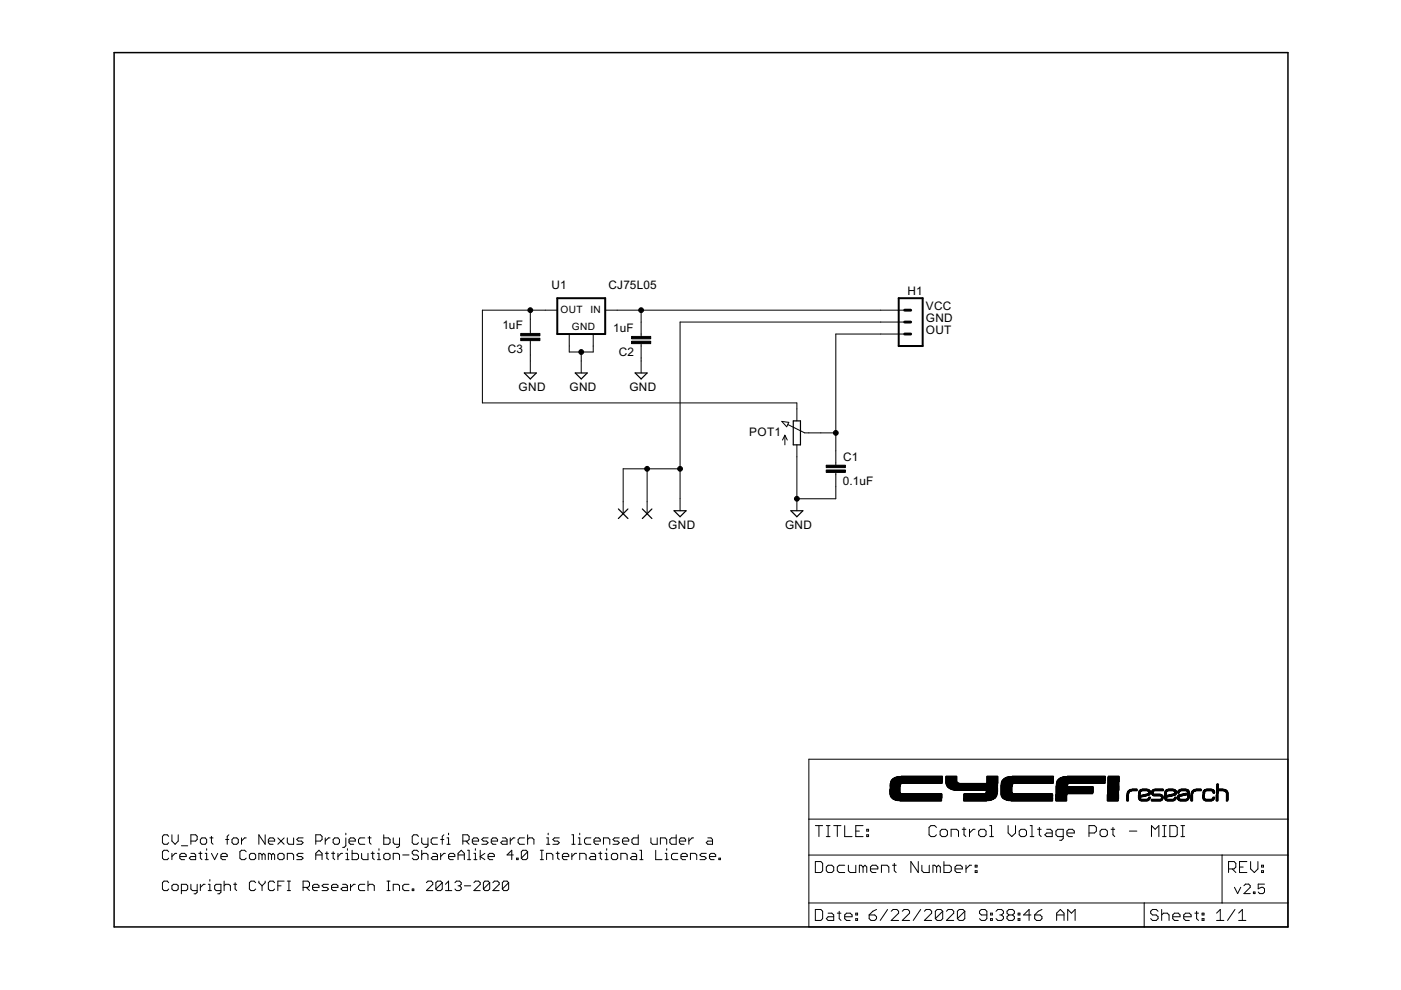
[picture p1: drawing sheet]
<svg xmlns="http://www.w3.org/2000/svg" width="297mm" height="210mm" viewBox="0 0 297 210" stroke-linecap="round" stroke-linejoin="round" font-family="sans-serif">
<defs><g id="words">
<g font-size="2.8">
<text x="116.9" y="61.3">U1</text>
<text x="129" y="61.3">CJ75L05</text>
<text x="192.4" y="62.5">H1</text>
<text x="196.3" y="65.8">VCC</text>
<text x="106.5" y="69.8">1uF</text>
<text x="130" y="70.5">1uF</text>
<text x="196.3" y="68.3">GND</text>
<text x="196.3" y="70.8">OUT</text>
<text x="107.7" y="74.9">C3</text>
<text x="131.2" y="75.5">C2</text>
<text x="109.9" y="82.9">GND</text>
<text x="120.7" y="82.9">GND</text>
<text x="133.4" y="82.9">GND</text>
<text x="158.8" y="92.4">POT1</text>
<text x="178.8" y="97.8">C1</text>
<text x="178.7" y="102.8">0.1uF</text>
<text x="141.7" y="112.1">GND</text>
<text x="166.5" y="112.1">GND</text>
</g>
<g font-size="2.4">
<text x="118.8" y="66.4">OUT IN</text>
<text x="121.2" y="70.1">GND</text>
</g>
</g></defs>
<g fill="none" stroke="#000" stroke-width=".21">
<path d="M112.4 65.8v4.9M112.4 72.2v6.9M118.2 65.8h-15.9v19.6h66.7v3.8M120.7 70.8v3.8h5.1v-3.8M123.2 74.6v4.5M128.3 65.8h63.5M135.9 65.8v5.5M135.9 72.9v6.2M191.8 68.3h-47.6v40M191.8 70.8h-14.6v27.8M137.2 99.4v9.5M144.2 99.4h-12.1v9.5"/>
<path d="M165.8 89.3l1.4 .3-.4 .9zM166.4 92.3v2M166.4 92.3l-.5 1M166.4 92.3l.5 1M167.1 90l3.5 1.8h6.6M169 94.3v14M177.2 100.2v5.5h-8.2M35.8 177.3l-.3-.3h-.7l-.4 .3v1.4l.4 .3h.7l.3-.3M36.4 177v1.3l.7 .7 .7-.7v-1.3M38.5 179.3h1.3M40.5 178.3h1l.3-.3v-.7l-.3-.3h-1v2M42.5 178l.3-.3h.7l.3 .3v.7l-.3 .3h-.7l-.3-.3z"/>
<path d="M43.8 179.9v.4M44.5 177.7h.7M44.8 177.3v1.4l.4 .3M47.8 178h.7M48.5 177l-.3 .3v1.7M49.2 178l.3-.3h.7l.3 .3v.7l-.3 .3h-.7l-.3-.3zM51.2 177.7v1.3M52.2 177.7h-.3l-.7 .6M56.2 177v2l-1.3-2v2M56.9 178.3h1.3v-.3l-.3-.3h-.7l-.3 .3v.7l.3 .3h.7M58.9 177.7l1.3 1.3M60.2 177.7l-1.3 1.3"/>
<path d="M60.9 177.7v1l.4 .3h1v-1.3M64.3 177.7h-1l-.4 .3 .4 .3h.6l.4 .4-.4 .3h-1M67 178.3h.9l.4-.3v-.7l-.4-.3h-.9v2M69 177.7v1.3M70 177.7h-.4l-.6 .6M70.6 178l.4-.3h.6l.4 .3v.7l-.4 .3h-.6l-.4-.3zM73.3 177.7v1.6l-.3 .4h-.4M73.3 176.7v.3M73.7 179.9v.4M74 178.3h1.3v-.3l-.3-.3h-.7l-.3 .3v.7l.3 .3h.7M77.3 177.7h-1l-.3 .3v.7l.3 .3h1M78 177.7h.7"/>
<path d="M78.3 177.3v1.4l.4 .3M80.3 179.9v.4M81.4 177v2h1l.3-.3v-.7l-.3-.3h-1M83.4 177.7v1l.3 .3h1M84.7 177.7v1.6l-.3 .4h-.3M88.7 177.3l-.3-.3h-.7l-.3 .3v1.4l.3 .3h.7l.3-.3M89.4 177.7v1l.3 .3h1M90.7 177.7v1.6l-.3 .4h-.3M92.8 177.7h-1l-.4 .3v.7l.4 .3h1M93.4 178h.7M94.1 177l-.3 .3v1.7M94.8 179h.6"/>
<path d="M94.8 177.7h.3v1.3M95.1 176.7v.3M98.1 178.3h1l.4-.3v-.7l-.4-.3h-1v2M98.8 178.3l.7 .7M100.1 178.3h1.4v-.3l-.4-.3h-.6l-.4 .3v.7l.4 .3h.6M100.8 179.9v.4M103.5 177.7h-1l-.3 .3 .3 .3h.6l.4 .4-.4 .3h-.9M104.2 178.3h1.3v-.3l-.3-.3h-.7l-.3 .3v.7l.3 .3h.7M106.5 177.7h.7l.3 .3v1h-1l-.3-.3 .3-.4h1M108.2 177.7v1.3M109.2 177.7h-.4l-.6 .6M111.2 177.7h-1l-.3 .3v.7l.3 .3h1"/>
<path d="M111.9 178l.3-.3h.7l.3 .3v1M111.9 177v2M115.9 179h.7M115.9 177.7h.3v1.3M116.2 176.7v.3M118.6 177.7h-1l-.4 .3 .4 .3h.6l.4 .4-.4 .3h-1M121.2 177h.4v2M121.2 179h.7M122.6 179h.7M122.6 177.7h.3v1.3M122.9 176.7v.3M125.3 177.7h-1l-.4 .3v.7l.4 .3h1"/>
<path d="M125.9 178.3h1.4v-.3l-.4-.3h-.6l-.4 .3v.7l.4 .3h.6M128 179v-1.3h.9l.4 .3v1M128.6 179.9v.4M131.3 177.7h-1l-.3 .3 .3 .3h.7l.3 .4-.3 .3h-1M132 178.3h1.3v-.3l-.3-.3h-.7l-.3 .3v.7l.3 .3h.7M135.3 177v2h-1l-.3-.3v-.7l.3-.3h1M138 177.7v1l.3 .3h1v-1.3M140 179v-1.3h1l.4 .3v1M141.4 179.9v.4M143.4 177v2h-1l-.4-.3v-.7l.4-.3h1M144 178.3h1.4v-.3l-.4-.3h-.6l-.4 .3v.7l.4 .3h.6M146 177.7v1.3"/>
<path d="M147 177.7h-.3l-.7 .6M150.1 177.7h.6l.4 .3v1h-1l-.4-.3 .4-.4h1M171.5 161h101.6v35.5h-101.6zM171.5 173.7h101.6M172.9 175h1.5M173.6 175v2.4M175.2 175h.8M175.2 177.4h.8M175.6 175v2.4M176.8 175h1.5M177.5 175v2.4M179.1 175v2.4h1.6"/>
<path d="M181.4 176.2h.8M183 175h-1.6v2.4h1.6M183.8 177h.3v.4h-.3zM183.8 175.8h.3v.4h-.3zM198.5 175.4l-.3-.4h-.8l-.4 .4v1.6l.4 .4h.8l.3-.4M199.3 176.2l.4-.4h.8l.4 .4v.8l-.4 .4h-.8l-.4-.4zM201.7 177.4v-1.6h1.1l.4 .4v1.2M204 175.8h.8M204.4 175.4v1.6l.4 .4M205.5 175.8v1.6M206.7 175.8h-.4l-.8 .8M207.5 176.2l.4-.4h.8l.4 .4v.8l-.4 .4h-.8l-.4-.4z"/>
<path d="M209.8 175h.4v2.4M209.8 177.4h.8M213.7 175v1.6l.8 .8 .8-.8v-1.6M216.5 175.8h.8l.3 .4v.8l-.3 .4h-.8l-.4-.4v-.8zM218.4 175h.4v2.4M218.4 177.4h.8M220 175.8h.7M220.4 175.4v1.6l.3 .4M221.9 175.8h.8l.4 .4v1.2h-1.2l-.4-.4 .4-.4h1.2M225.4 177.4h-1.1l-.4-.4v-.8l.4-.4h1.1v2l-.4 .4h-.3M226.2 176.6h1.6v-.4l-.4-.4h-.8l-.4 .4v.8l.4 .4h.8M230.9 176.6h1.2l.4-.4v-.8l-.4-.4h-1.2v2.4"/>
<path d="M233.6 175.8h.8l.4 .4v.8l-.4 .4h-.8l-.4-.4v-.8zM235.6 175.8h.7M236 175.4v1.6l.3 .4M239.5 176.2h1.5M244.1 177.4v-2.4l.8 .8 .8-.8v2.4M246.5 175h.7M246.5 177.4h.7M246.9 175v2.4M248 175h1.2l.4 .4v1.6l-.4 .4h-1.2zM250.4 175h.8M250.4 177.4h.8M250.8 175v2.4"/>
<path d="M35.8 180.6l-.3-.3h-.7l-.4 .3v1.3l.4 .4h.7l.3-.4M35.8 187.2l-.3-.4h-.7l-.4 .4v1.3l.4 .3h.7l.3-.3M36.4 187.8l.4-.3h.7l.3 .3v.7l-.3 .3h-.7l-.4-.3zM36.4 180.9v1.4M37.5 180.9h-.4l-.7 .7M38.1 181.6h1.4v-.3l-.4-.4h-.6l-.4 .4v.6l.4 .4h.6M38.5 188.8h1l.3-.3v-.7l-.3-.3h-1v2M40.5 187.5v1l.3 .3h1M40.5 180.9h.6l.4 .4v1h-1l-.4-.4 .4-.3h1M41.8 187.5v1.7l-.3 .3h-.4M42.1 180.9h.7M42.5 180.6v1.3l.3 .4"/>
<path d="M42.5 187.5v1.3M43.5 187.5h-.3l-.7 .7M43.5 180.9h.3v1.4M43.5 182.3h.7M44.2 187.5h.3v1.3M44.2 188.8h.6M44.5 186.5v.3M44.8 180.9l.7 1.4 .7-1.4M46.8 188.8h-1l-.3-.3v-.7l.3-.3h1v1.7l-.3 .3h-.3M46.8 181.6h1.4v-.3l-.4-.4h-.6l-.4 .4v.6l.4 .4h.6M47.5 187.8l.3-.3h.7l.4 .3v1M47.5 186.8v2"/>
<path d="M49.5 187.5h.7M49.8 187.2v1.3l.4 .3M52.2 180.6l-.3-.3h-.7l-.3 .3v1.3l.3 .4h.7l.3-.4M53.2 180.9h.7l.3 .4v.6l-.3 .4h-.7l-.3-.4v-.6zM54.2 187.2l-.3-.4h-.7l-.3 .4v1.3l.3 .3h.7l.3-.3M54.9 186.8v.4l.7 .6M55.6 181.3l-.4-.4h-.3v1.4M55.6 181.3l.3-.4 .3 .4v1M55.6 181.3v1M55.6 187.8v1M56.2 186.8v.4l-.6 .6M57.6 181.3l-.4-.4h-.3v1.4"/>
<path d="M57.6 181.3l.3-.4 .3 .4v1M57.6 181.3v1M58.2 187.2l-.3-.4h-.7l-.3 .4v1.3l.3 .3h.7l.3-.3M58.9 187.8h.7M59.2 180.9h.7l.3 .4v.6l-.3 .4h-.7l-.3-.4v-.6zM60.2 186.8h-1.3v2M60.9 182.3v-1.4h1l.4 .4v1M60.9 186.8h.7M60.9 188.8h.7M61.3 186.8v2M64.3 180.9h-1l-.4 .4 .4 .3h.6l.4 .3-.4 .4h-1M64.3 188.2h1l.3-.4v-.6l-.3-.4h-1v2"/>
<path d="M64.9 188.2l.7 .6M66.3 188.2h1.3v-.4l-.3-.3h-.7l-.3 .3v.7l.3 .3h.7M67 182.3v-1.4l.6-.6 .7 .6v1.4M67 181.3h1.3M69 180.9h.6M69.3 180.6v1.3l.3 .4M69.6 187.5h-1l-.3 .3 .3 .4h.7l.3 .3-.3 .3h-1M70.3 188.2h1.3v-.4l-.3-.3h-.7l-.3 .3v.7l.3 .3h.7M70.3 180.9h.7M70.6 180.6v1.3l.4 .4M71.6 180.9v1.4M72.6 187.5h.7l.4 .3v1h-1.1l-.3-.3 .3-.3h1.1"/>
<path d="M72.6 180.9h-.3l-.7 .7M73.3 182.3h.7M73.3 180.9h.4v1.4M74.3 187.5v1.3M74.7 180.3v2h1l.3-.4v-.6l-.3-.4h-1M75.3 187.5h-.3l-.7 .7M76.7 180.9v1l.3 .4h1v-1.4M77.3 187.5h-1l-.3 .3v.7l.3 .3h1M78 187.8l.3-.3h.7l.4 .3v1M78 186.8v2M78.7 180.9h.7M79 180.6v1.3l.4 .4"/>
<path d="M80 182.3h.7M80 180.9h.3v1.4M81.7 180.9h.7l.3 .4v.6l-.3 .4h-.7l-.3-.4v-.6zM82 186.8h.7M82 188.8h.7M82.4 186.8v2M83.4 188.8v-1.3h1l.3 .3v1M83.4 182.3v-1.4h1l.3 .4v1M85.4 181.3h1.3M86.7 187.5h-1l-.3 .3v.7l.3 .3h1M87.4 188.5h.3v.3h-.3zM88.7 180.6l-.3-.3h-.7l-.3 .3v.3l.3 .4h.7l.3 .3v.3l-.3 .4h-.7l-.3-.4"/>
<path d="M89.4 180.3v2M89.4 181.3l.3-.4h.7l.3 .4v1M90.4 187.2l.3-.4h.7l.4 .4v.3l-1.4 1.3h1.4M91.8 180.9h.6l.4 .4v1h-1l-.4-.4 .4-.3h1M93.4 180.9v1.4M93.8 187.2v1.3l-.4 .3h-.6l-.4-.3M93.8 187.2l-.4-.4h-.6l-.4 .4v1.3M93.8 187.2l-1.4 1.3M94.4 180.9h-.3l-.7 .7M94.4 187.5l.7-.7v2M94.4 188.8h1.4M95.1 181.6h1.3v-.3l-.3-.4h-.7l-.3 .4v.6l.3 .4h.7"/>
<path d="M96.5 187.2l.3-.4h.7l.3 .4v.3l-.3 .3M97.1 181.3h1.3M97.1 182.3v-1.4l.7-.6 .6 .6v1.4M97.1 187.8h.4M97.5 187.8l.3 .4v.3l-.3 .3h-.7l-.3-.3M98.5 187.8h1.3M99.1 180.3h.4v2M99.1 182.3h.7M100.5 182.3h.6M100.5 180.9h.3v1.4M100.5 187.2l.3-.4h.7l.3 .4v.3l-1.3 1.3h1.3M101.8 180.3v2"/>
<path d="M102.8 180.9l-1 .7 1 .7M103.5 181.6h1.3v-.3l-.3-.4h-.7l-.3 .4v.6l.3 .4h.7M103.8 187.2l-.3-.4h-.7l-.3 .4v1.3M103.8 187.2v1.3l-.3 .3h-.7l-.3-.3M103.8 187.2l-1.3 1.3M104.5 187.2l.3-.4h.7l.3 .4v.3l-1.3 1.3h1.3M107.8 187.2l-.3-.4h-.7l-.3 .4v1.3M107.8 187.2v1.3l-.3 .3h-.7l-.3-.3M107.8 187.2l-1.3 1.3M108.8 181.3h-1.3l1-1v2M109.5 181.9h.4v.4h-.4zM111.9 180.6v1.3l-.4 .4h-.7l-.3-.4"/>
<path d="M111.9 180.6l-.4-.3h-.7l-.3 .3v1.3M111.9 180.6l-1.4 1.3M114.6 180.3h.6M114.6 182.3h.6M114.9 180.3v2M115.9 182.3v-1.4h1l.3 .4v1M117.9 180.9h.7M118.2 180.6v1.3l.4 .4M119.2 181.6h1.4v-.3l-.4-.4h-.6l-.4 .4v.6l.4 .4h.6M121.2 180.9v1.4M122.3 180.9h-.4l-.7 .7M122.9 182.3v-1.4h1l.4 .4v1"/>
<path d="M125.3 180.9h.6l.4 .4v1h-1l-.4-.4 .4-.3h1M126.9 180.9h.7M127.3 180.6v1.3l.3 .4M128.3 182.3h.6M128.3 180.9h.3v1.4M130 180.9h.6l.4 .4v.6l-.4 .4h-.6l-.4-.4v-.6zM131.6 182.3v-1.4h1.1l.3 .4v1M134 180.9h.7l.3 .4v1h-1l-.4-.4 .4-.3h1M135.7 180.3h.3v2M135.7 182.3h.6M139 180.3v2h1.4M141 180.9h.4v1.4"/>
<path d="M141 182.3h.7M143.7 180.9h-1l-.3 .4v.6l.3 .4h1M144.4 181.6h1.3v-.3l-.3-.4h-.7l-.3 .4v.6l.3 .4h.7M146.4 182.3v-1.4h1l.3 .4v1M149.7 180.9h-1l-.3 .4 .3 .3h.7l.3 .3-.3 .4h-1M150.4 181.6h1.3v-.3l-.3-.4h-.7l-.3 .4v.6l.3 .4h.7M152.4 181.9h.4v.4h-.4zM171.5 181.3h101.6M171.5 191.5h101.6M172.9 182.7h1.1l.4 .3v1.6l-.4 .4h-1.1zM172.9 192.8h1.1l.4 .4v1.6l-.4 .4h-1.1zM175.2 183.8l.4-.3h.8l.4 .3v.8l-.4 .4h-.8l-.4-.4z"/>
<path d="M175.6 193.6h.8l.4 .4v1.2h-1.2l-.4-.4 .4-.4h1.2M177.5 193.6h.8M177.9 193.2v1.6l.4 .4M179.1 194.4h1.6v-.4l-.4-.4h-.8l-.4 .4v.8l.4 .4h.8M179.1 183.5h-1.2l-.4 .3v.8l.4 .4h1.2M179.9 183.5v1.1l.4 .4h1.1v-1.5M181.4 194.8h.4v.4h-.4zM181.4 193.6h.4v.4h-.4zM183 183.8l-.4-.3h-.4v1.5M183 183.8l.4-.3 .4 .3v1.2M183 183.8v1.2M184.3 194h1.2l.3 .4v.4l-.3 .4h-.8l-.4-.4z"/>
<path d="M184.6 184.2h1.5v-.4l-.4-.3h-.8l-.3 .3v.8l.3 .4h.8M185.8 192.8l-.7 .4-.8 .8M186.9 185v-1.5h1.2l.3 .3v1.2M188.2 192.8l-1.6 2.4M189 193.2l.4-.4h.7l.4 .4v.4l-1.5 1.6h1.5M189.2 183.5h.8M189.6 183v1.6l.4 .4M191.3 193.2l.4-.4h.8l.3 .4v.4l-1.5 1.6h1.5M194.7 182.7v2.3l-1.6-2.3v2.3M195.2 192.8l-1.6 2.4M195.5 183.5v1.1l.4 .4h1.1v-1.5M196 193.2l.4-.4h.7l.4 .4v.4l-1.5 1.6h1.5"/>
<path d="M198.6 183.8l.4-.3 .4 .3v1.2M198.6 183.8l-.4-.3h-.4v1.5M198.6 183.8v1.2M199.9 193.2v1.6l-.4 .4h-.8l-.4-.4M199.9 193.2l-.4-.4h-.8l-.4 .4v1.6M199.9 193.2l-1.6 1.6M200.1 182.7v2.3h1.2l.4-.4v-.8l-.4-.3h-1.2M200.7 193.2l.3-.4h.8l.4 .4v.4l-1.5 1.6h1.5M202.5 184.2h1.5v-.4l-.4-.3h-.7l-.4 .3v.8l.4 .4h.7M204.6 193.2v1.6l-.4 .4h-.8l-.4-.4M204.6 193.2l-.4-.4h-.8l-.4 .4v1.6M204.6 193.2l-1.6 1.6"/>
<path d="M204.8 183.5v1.5M206 183.5h-.4l-.8 .7M206.8 184.6h.4v.4h-.4zM206.8 183.5h.4v.3h-.4zM209.2 194h-1.1l-.4-.4v-.4l.4-.4h.7l.4 .4v1.6l-.4 .4h-.7l-.4-.4M210 194.8h.4v.4h-.4zM210 193.6h.4v.4h-.4zM211.2 193.2l.4-.4h.7l.4 .4v.4l-.4 .4M212 194h.3M212.3 194l.4 .4v.4l-.4 .4h-.7l-.4-.4M213.9 194l-.4-.4v-.4l.4-.4h.8l.4 .4v.4l-.4 .4M213.9 194l-.4 .4v.4l.4 .4h.8l.4-.4v-.4l-.4-.4"/>
<path d="M213.9 194h.8M215.9 194.8h.3v.4h-.3zM215.9 193.6h.3v.4h-.3zM218.6 194h-1.6l1.2-1.2v2.4M219.4 194h1.1l.4 .4v.4l-.4 .4h-.7l-.4-.4zM220.9 192.8l-.8 .4-.7 .8M224 194h1.6M224 195.2v-1.6l.8-.8 .8 .8v1.6M226.4 195.2v-2.4l.8 .8 .7-.8v2.4M242.6 191.5v5M245.5 193.2l-.4-.4h-.8l-.3 .4v.4l.3 .4h.8l.4 .4v.4l-.4 .4h-.8l-.3-.4M246.3 194l.4-.4h.8l.4 .4v1.2"/>
<path d="M246.3 192.8v2.4M248.6 194.4h1.6v-.4l-.4-.4h-.8l-.4 .4v.8l.4 .4h.8M251 194.4h1.5v-.4l-.3-.4h-.8l-.4 .4v.8l.4 .4h.8M253.3 193.6h.8M253.7 193.2v1.6l.4 .4M254.9 194.8h.4v.4h-.4zM254.9 193.6h.4v.4h-.4zM257.9 193.6l.8-.8v2.4M257.9 195.2h1.6M259.1 181.3v10.2M260.5 184.2h1.1l.4-.4v-.8l-.4-.3h-1.1v2.3M261.3 184.2l.7 .8"/>
<path d="M261.7 188.1l.7 1.4 .7-1.4M261.8 192.8l-1.5 2.4M262.6 195.2h1.6M262.6 193.6l.8-.8v2.4M262.8 183.8h.8M263.7 187.8l.4-.3h.7l.3 .3v.3l-1.4 1.4h1.4M264.4 182.7h-1.6v2.3h1.6M265.2 182.7v1.5l.7 .8 .8-.8v-1.5M265.7 189.1h.4v.4h-.4zM267.5 184.6h.4v.4h-.4zM267.5 183.5h.4v.3h-.4zM268.1 187.5h-1.3v.9l.6-.3h.4l.3 .3v.7l-.3 .4h-.7l-.3-.4"/>
</g>
<g fill="#000" stroke="#000" stroke-width=".21">
<path d="M110.4 70.7h4.1v.5h-4.1zM110.4 71.7h4.1v.5h-4.1zM133.9 71.3h4.1v.5h-4.1zM133.9 72.3h4.1v.6h-4.1zM175.2 99.7h4v.5h-4zM175.2 98.6h4v.5h-4zM188.7 168.4h11zM188.7 168.3l11 .1zM188.7 168.1l2.2 .1zM188.7 167.9l2.1 .1zM188.7 167.9h2.1zM188.7 167.8l2.1 .1z"/>
<path d="M188.7 167.7l2.1 .1zM188.7 167.7h2.1zM188.7 167.6l2.1 .1zM188.7 167.6h2.1zM188.7 167.5h2.1zM188.7 167.4l2.1 .1zM188.7 167.4h2.1zM188.7 167.3h2.1zM188.7 168.3h2.4zM188.7 168.2h2.3zM188.7 168.1h2.2zM188.7 168h2.2z"/>
<path d="M188.7 166.7l2.2 .1zM188.7 166.7h2.2zM188.7 166.6h2.2zM188.7 166.5l2.2 .1zM188.7 166.5h2.2zM188.7 166.4l2.2 .1zM188.7 166.2l2.3 .1zM188.7 168.6l11 .1zM188.7 168.6h11zM188.7 168.5l11 .1zM188.7 168.4l11 .1zM188.7 167.2l2.1 .1z"/>
<path d="M188.7 167.2h2.1zM188.7 167.1l2.1 .1zM188.7 167l2.1 .1zM188.7 167h2.1zM188.7 166.9l2.1 .1zM188.7 166.9h2.1zM188.7 166.8h2.1zM188.7 166.3l2.2 .1zM188.7 166.3h2.2zM188.7 166.2h2.4zM188.7 166.1h2.5zM188.8 168.8l10.9 .1z"/>
<path d="M188.8 168.8h10.9zM188.8 168.7h10.9zM188.8 166l11 .1zM188.8 166h11zM188.8 165.9h11zM188.8 165.8l11 .1zM188.8 165.8h11zM188.8 165.7l11 .1zM188.8 165.7h11zM188.9 168.9h10.8zM188.9 169l10.8 .1zM188.9 169h10.8z"/>
<path d="M188.9 165.6h10.9zM188.9 165.5l10.9 .1zM189 169.1h10.7zM189 165.5h10.8zM189 169.1l10.7 .1zM189 165.4h10.8zM189 165.3l10.8 .1zM189.1 169.2h10.6zM189.1 165.3h10.7zM189.2 165.2h10.6zM189.2 169.3h10.4zM189.2 169.3l10.4 .1z"/>
<path d="M189.3 165.1l10.5 .1zM189.3 165.1h10.5zM189.4 169.4h10.2zM189.4 165l10.4 .1zM189.4 169.5h10.2zM189.5 165h10.3zM189.6 169.5l10 .1zM189.6 164.9h10.2zM189.7 169.6h9.9zM189.8 164.8l10 .1zM189.9 164.8h9.9zM189.9 169.7h9.7z"/>
<path d="M190.1 164.7h9.7zM190.2 169.7l9.4 .1zM190.4 164.6l9.4 .1zM190.8 169.8h8.8zM191 164.6h8.8zM200.5 166.1h11zM200.5 166l2.9 .1zM200.5 166h2.6zM200.5 165.9h2.6zM200.5 165.8l2.5 .1zM200.5 165.8h2.4zM200.5 165.7l2.4 .1z"/>
<path d="M200.5 165.7h2.4zM200.5 165.6h2.4zM200.5 165.5l2.4 .1zM200.5 165.5h2.4zM200.5 165.4h2.4zM200.5 165.3l2.4 .1zM200.5 165.3h2.4zM200.5 165.2h2.4zM200.5 165.1l2.4 .1zM200.5 165.1h2.4zM200.5 165l2.4 .1zM200.5 165h2.4z"/>
<path d="M200.5 164.9h2.4zM200.5 164.8l2.4 .1zM200.5 164.8h2.4zM200.5 164.7h2.4zM200.5 164.6l2.4 .1zM200.5 164.6h2.4zM200.6 166.3h10.9zM200.6 166.2l10.9 .1zM200.6 166.2h10.9zM200.7 166.5h10.8zM200.7 166.4l10.8 .1zM200.7 166.3l10.8 .1z"/>
<path d="M200.7 166.6h10.8zM200.7 166.5l10.8 .1zM200.8 166.7h10.7zM200.9 166.7l10.6 .1zM200.9 166.9h10.6zM200.9 166.8h10.6zM201 166.9l10.5 .1zM201 167h10.5zM201.2 167l10.3 .1zM201.2 167.1l10.3 .1zM201.4 167.2h10.1zM201.4 167.2l10.1 .1z"/>
<path d="M201.6 167.3h9.9zM201.7 167.4h9.8zM201.9 167.4l9.6 .1zM202.2 167.5h9.3zM202.6 167.6h8.9zM204.3 169.8h4.9zM204.3 169.7l5.5 .1zM204.3 169.7h5.7zM204.3 169.6h6zM204.3 169.5l6.1 .1zM204.3 169.5h6.3zM204.3 169.4h6.4z"/>
<path d="M204.3 169.3l6.5 .1zM204.3 169.3h6.6zM204.3 169.2h6.7zM204.3 169.1l6.8 .1zM204.3 169.1h6.8zM204.3 169l6.8 .1zM204.3 169h6.9zM204.3 168.9h6.9zM204.3 168.8l6.9 .1zM204.3 168.8h7zM204.3 168.7h7zM204.3 168.6l7 .1z"/>
<path d="M204.3 168.6h7.1zM204.3 168.5l7.1 .1zM204.3 168.4l7.1 .1zM204.3 168.4h7.1zM204.3 168.3l7.2 .1zM208.8 168.3h2.7zM208.9 168.2h2.6zM209 168.1l2.5 .1zM209 168.1h2.5zM209 168h2.5zM209 167.9l2.5 .1zM209.1 167.9h2.3z"/>
<path d="M209.1 167.8l2.4 .1zM209.1 167.7l2.4 .1zM209.1 167.7h2.4zM209.1 167.6l2.4 .1zM209.2 166l2.4 .1zM209.2 166h2.4zM209.2 165.9h2.4zM209.2 165.8l2.4 .1zM209.2 165.8h2.4zM209.2 165.7l2.4 .1zM209.2 165.7h2.4zM209.2 165.6h2.4z"/>
<path d="M209.2 165.5l2.4 .1zM209.2 165.5h2.4zM209.2 165.4h2.4zM209.2 165.3l2.4 .1zM209.2 165.3h2.4zM209.2 165.2h2.4zM209.2 165.1l2.4 .1zM209.2 165.1h2.4zM209.2 165l2.4 .1zM209.2 165h2.4zM209.2 164.9h2.4zM209.2 164.8l2.4 .1z"/>
<path d="M209.2 164.8h2.4zM209.2 164.7h2.4zM209.2 164.6l2.4 .1zM209.2 164.6h2.4zM212.2 168.5l11 .1zM212.2 168.4l11 .1zM212.2 168.4h11zM212.2 168.3l11 .1zM212.2 168.3h2.7zM212.2 168.2h2.6zM212.2 168.1l2.5 .1zM212.2 168.1h2.4z"/>
<path d="M212.2 168h2.4zM212.2 167.9l2.3 .1zM212.2 167.9h2.3zM212.2 167.8l2.3 .1zM212.2 167.7l2.3 .1zM212.2 167.7h2.3zM212.2 167.6l2.3 .1zM212.2 167.6h2.3zM212.2 167.5h2.3zM212.2 167.4l2.3 .1zM212.2 167.4h2.3zM212.2 167.3h2.3z"/>
<path d="M212.2 167.2l2.3 .1zM212.2 167.2h2.3zM212.2 167.1l2.3 .1zM212.2 167l2.3 .1zM212.2 167h2.3zM212.2 166.9l2.3 .1zM212.2 166.9h2.3zM212.2 166.8h2.3zM212.2 166.7l2.4 .1zM212.2 166.7h2.4zM212.2 166.6h2.4zM212.2 166.5l2.4 .1z"/>
<path d="M212.2 166.5h2.4zM212.2 166.4l2.4 .1zM212.3 168.8h10.9zM212.3 168.7h10.9zM212.3 168.6l10.9 .1zM212.3 168.6h10.9zM212.3 166.3l2.3 .1zM212.3 166.3h2.4zM212.3 166.2l2.4 .1zM212.3 166.2h2.5zM212.3 166.1h2.6zM212.3 166l11 .1z"/>
<path d="M212.3 166h11zM212.3 165.9h11zM212.3 168.9h10.9zM212.3 168.8l10.9 .1zM212.3 165.8l11 .1zM212.3 165.8h11zM212.3 165.7l11 .1zM212.4 169h10.8zM212.4 165.7h10.9zM212.4 165.6h10.9zM212.5 169.1h10.7zM212.5 169l10.7 .1z"/>
<path d="M212.5 165.5l10.8 .1zM212.5 165.5h10.8zM212.5 169.1l10.7 .1zM212.5 165.4h10.8zM212.6 169.2h10.6zM212.6 165.3l10.7 .1zM212.7 169.3h10.5zM212.7 165.3h10.6zM212.7 165.2h10.6zM212.8 169.3l10.4 .1zM212.8 165.1l10.5 .1zM212.9 169.4h10.3z"/>
<path d="M212.9 165.1h10.4zM212.9 165l10.4 .1zM213 169.5h10.2zM213 165h10.3zM213.1 169.5l10.1 .1zM213.2 164.9h10.1zM213.3 169.6h9.9zM213.3 164.8l10 .1zM213.4 164.8h9.9zM213.5 169.7h9.7zM213.7 164.7h9.7zM213.7 169.7l9.5 .1z"/>
<path d="M214 164.6l9.4 .1zM214.3 169.8h8.9zM214.6 164.6h8.8zM223.8 169.8h2.4zM223.8 169.7l2.4 .1zM223.8 169.7h2.4zM223.8 169.6h2.4zM223.8 169.5l2.4 .1zM223.8 169.5h2.4zM223.8 169.4h2.4zM223.8 169.3l2.4 .1zM223.8 169.3h2.4z"/>
<path d="M223.8 169.2h2.4zM223.8 169.1l2.4 .1zM223.8 169.1h2.4zM223.8 169l2.4 .1zM223.8 169h2.4zM223.8 168.9h2.4zM223.8 168.8l2.4 .1zM223.8 168.8h2.4zM223.8 168.7h2.4zM223.8 168.6l2.4 .1zM223.8 168.6h2.4zM223.8 168.5l2.5 .1z"/>
<path d="M223.8 168.4l2.5 .1zM223.9 168.4h2.3zM223.9 168.3l2.3 .1zM223.9 168.3h7.8zM223.9 168.2h7.8zM223.9 168.1l7.8 .1zM223.9 168.1h7.8zM223.9 168h7.9zM223.9 167.9l7.9 .1zM223.9 167.9h7.9zM223.9 167.8l7.9 .1zM223.9 167.7l7.9 .1z"/>
<path d="M223.9 167.7h7.9zM223.9 167.6l7.9 .1zM223.9 167.6h7.9zM223.9 167.5h7.9zM223.9 167.4l7.9 .1zM223.9 167.4h7.9zM223.9 167.3h7.9zM223.9 167.2l7.9 .1zM223.9 167.2h7.9zM223.9 167.1l7.9 .1zM223.9 167l7.9 .1zM223.9 167h7.9z"/>
<path d="M223.9 166.9l7.9 .1zM223.9 166.9h7.9zM223.9 166.8h7.9zM223.9 166.7l2.4 .1zM223.9 166.7h2.4zM223.9 166.6h2.4zM224 166.5l2.3 .1zM224 166.5h2.4zM224 166.4l2.4 .1zM224 166.3l2.4 .1zM224 166.3h2.4zM224 166.2l2.4 .1z"/>
<path d="M224 166.2h2.5zM224 166.1h2.7zM224 166l10.3 .1zM224 166h10.3zM224 165.9h10.3zM224 165.8l10.3 .1zM224 165.8h10.3zM224.1 165.7l10.2 .1zM224.1 165.7h10.2zM224.1 165.6h10.2zM224.2 165.5l10.1 .1zM224.2 165.5h10.2z"/>
<path d="M224.2 165.4h10.2zM224.3 165.3l10.1 .1zM224.3 165.3h10.1zM224.4 165.2h10zM224.5 165.1l9.9 .1zM224.5 165.1h9.9zM224.6 165l9.8 .1zM224.7 165h9.7zM224.9 164.9h9.5zM225 164.8l9.4 .1zM225.2 164.8h9.2zM225.4 164.7h9z"/>
<path d="M225.7 164.6l8.7 .1zM226.3 164.6h8.1zM234.8 169.8h2.3zM234.8 169.7l2.3 .1zM234.8 169.7h2.3zM234.8 169.6h2.3zM234.8 169.5l2.3 .1zM234.8 169.5h2.3zM234.8 169.4h2.3zM234.8 169.3l2.4 .1zM234.8 169.3h2.4zM234.8 169.2h2.4z"/>
<path d="M234.8 169.1l2.4 .1zM234.8 169.1h2.4zM234.8 169l2.4 .1zM234.8 169h2.4zM234.8 168.9h2.4zM234.8 168.8l2.4 .1zM234.8 168.8h2.4zM234.8 168.7h2.4zM234.8 168.6l2.4 .1zM234.8 168.6h2.4zM234.8 168.5l2.4 .1zM234.8 168.4l2.4 .1z"/>
<path d="M234.8 168.4h2.4zM234.8 168.3l2.4 .1zM234.8 168.3h2.4zM234.8 168.2h2.4zM234.8 168.1l2.4 .1zM234.8 168.1h2.4zM234.8 168h2.4zM234.8 167.9l2.4 .1zM234.8 167.9h2.4zM234.8 167.8l2.4 .1zM234.8 167.7l2.4 .1zM234.8 167.7h2.4z"/>
<path d="M234.8 167.6l2.4 .1zM234.8 167.6h2.4zM234.8 167.5h2.4zM234.8 167.4l2.4 .1zM234.8 167.4h2.4zM234.8 167.3h2.4zM234.8 167.2l2.4 .1zM234.8 167.2h2.4zM234.8 167.1l2.4 .1zM234.8 167l2.4 .1zM234.8 167h2.4zM234.8 166.9l2.4 .1z"/>
<path d="M234.8 166.9h2.4zM234.8 166.8h2.4zM234.8 166.7l2.4 .1zM234.8 166.7h2.4zM234.8 166.6h2.4zM234.9 166.5l2.3 .1zM234.9 166.5h2.3zM234.9 166.4l2.3 .1zM234.9 166.3l2.3 .1zM234.9 166.3h2.3zM234.9 166.2l2.3 .1zM234.9 166.2h2.3z"/>
<path d="M234.9 166.1h2.3zM234.9 166l2.3 .1zM234.9 166h2.3zM234.9 165.9h2.3zM234.9 165.8l2.3 .1zM234.9 165.8h2.3zM234.9 165.7l2.4 .1zM234.9 165.7h2.4zM234.9 165.6h2.4zM234.9 165.5l2.4 .1zM234.9 165.5h2.4zM234.9 165.4h2.4z"/>
<path d="M234.9 165.3l2.4 .1zM234.9 165.3h2.4zM234.9 165.2h2.4zM234.9 165.1l2.4 .1zM234.9 165.1h2.4zM234.9 165l2.4 .1zM234.9 165h2.4zM234.9 164.9h2.4zM234.9 164.8l2.4 .1zM234.9 164.8h2.4zM234.9 164.7h2.4zM234.9 164.6l2.4 .1z"/>
<path d="M234.9 164.6h2.4zM238.9 169.8h.4zM238.9 169.7l.4 .1zM238.9 169.7h.4zM238.9 169.6h.4zM238.9 169.5l.4 .1zM238.9 169.5h.4zM238.9 169.4h.4zM238.9 169.3l.4 .1zM238.9 169.3h.4zM238.9 169.2h.4zM238.9 169.1l.4 .1z"/>
<path d="M238.9 169.1h.4zM238.9 169l.4 .1zM238.9 169h.4zM238.9 168.9h.4zM238.9 168.8l.4 .1zM238.9 168.8h.4zM238.9 168.7h.4zM238.9 168.6l.4 .1zM238.9 168.6h.4zM238.9 168.5l.4 .1zM239 168.4l.2 .1zM239 168.4h.2z"/>
<path d="M239 168.3l.3 .1zM239 168.3h.3zM239 168.2h.3zM239 168.1l.3 .1zM239 168.1h.4zM239 168h.4zM239 167.9l.4 .1zM239.1 167.9h.4zM239.1 167.8l.5 .1zM239.1 167.7l.6 .1zM239.2 167.7h.8zM239.2 167.6l1.9 .1z"/>
<path d="M239.3 167.6h1.8zM239.4 167.5h1.7zM239.5 167.4l1.6 .1zM239.6 167.4h1.5zM240 167.3h1.1zM241.4 169.2h.4zM241.4 169.1l.3 .1zM241.4 169.1h.3zM241.4 169l.4 .1zM241.4 169h.6zM241.4 168.9h1zM241.4 168.8l1.2 .1z"/>
<path d="M241.4 168.8h1.5zM241.4 168.7h1.8zM241.4 168.6l2 .1zM241.4 168.6h.3zM241.4 169.4h.5zM241.4 169.3l.5 .1zM241.4 169.3h.4zM241.4 168.5l.3 .1zM241.4 168.4l.3 .1zM241.4 168.4h.3zM241.4 168.3l.3 .1zM241.4 168.3h.4z"/>
<path d="M241.4 168.2h.4zM241.4 168.1l.4 .1zM241.4 168.1h.4zM241.4 168h.4zM241.4 167.9l.4 .1zM241.4 167.9h.5zM241.5 169.5l2.2 .1zM241.5 169.5h2.3zM241.5 167.8l.4 .1zM241.5 167.7l.4 .1zM241.5 167.7h.6zM241.6 169.6h2z"/>
<path d="M241.6 167.6l2.2 .1zM241.6 169.7h2zM241.6 167.6h2.2zM241.7 167.5h2zM241.7 169.7l1.8 .1zM241.7 167.4l1.9 .1zM241.9 169.8h1.4zM241.9 167.4h1.6zM242.1 168.6h1.5zM242.1 167.3h1.2zM242.4 168.5l1.4 .1zM242.6 168.4l1.2 .1z"/>
<path d="M242.9 168.4h.9zM243.2 168.3l.7 .1zM243.3 169.4h.5zM243.3 167.7h.6zM243.4 169.3l.4 .1zM243.4 167.7l.5 .1zM243.5 169.3h.3zM243.5 169.2h.3zM243.5 168.3h.4zM243.5 167.8l.4 .1zM243.5 169.1l.4 .1zM243.5 169.1h.4z"/>
<path d="M243.5 169l.4 .1zM243.5 168.2h.4zM243.5 168.1l.4 .1zM243.5 168.1h.4zM243.5 168h.4zM243.5 167.9l.4 .1zM243.5 167.9h.4zM244.1 169.8h2.1zM244.1 169.7l2.2 .1zM244.1 169.7h2.3zM244.1 169.6h2.3zM244.1 169.5l2.4 .1z"/>
<path d="M244.1 169.5h2.4zM244.2 168.3l.4 .1zM244.2 168.3h.3zM244.2 168.2h.3zM244.2 168.1l.3 .1zM244.2 168.1h.3zM244.2 168h.3zM244.2 167.9l.3 .1zM244.2 167.9h.3zM244.2 167.8l.3 .1zM244.2 167.7l.4 .1zM244.2 168.4l2.1 .1z"/>
<path d="M244.2 168.4h1.8zM244.2 167.7h.5zM244.2 167.6l2.5 .1zM244.3 168.5l2.1 .1zM244.3 167.6h2.4zM244.3 168.6h2.1zM244.3 167.5h2.4zM244.4 168.6l2.1 .1zM244.4 167.4l2.3 .1zM244.5 168.7h2.1zM244.5 167.4h2.2zM244.8 167.3h1.8z"/>
<path d="M246.1 168.8h.5zM246.1 169.4h.4zM246.2 169.3l.4 .1zM246.2 169.3h.4zM246.2 168.9h.4zM246.2 168.8l.4 .1zM246.3 169.2h.3zM246.3 169.1l.3 .1zM246.3 169.1h.3zM246.3 169l.3 .1zM246.3 169h.3zM246.9 169.2h.4z"/>
<path d="M246.9 169.1l.4 .1zM246.9 169.1h.4zM246.9 169l.4 .1zM246.9 169h.7zM246.9 168.9h1zM246.9 168.8l1.3 .1zM246.9 168.8h1.6zM246.9 168.7h1.8zM246.9 168.6l2.1 .1zM246.9 168.6h.4zM247 169.4h.5zM247 169.3l.4 .1z"/>
<path d="M247 169.3h.3zM247 168.5l.2 .1zM247 168.4l.2 .1zM247 168.4h.2zM247 168.3l.2 .1zM247 168.3h.3zM247 168.2h.3zM247 168.1l.3 .1zM247 168.1h.3zM247 168h.3zM247 167.9l.3 .1zM247 167.9h.4z"/>
<path d="M247 169.5l2.2 .1zM247 169.5h2.3zM247 167.8l.4 .1zM247 167.7l.4 .1zM247 167.7h.6zM247.1 169.6h2.1zM247.1 167.6l2.3 .1zM247.1 169.7h2zM247.1 167.6h2.2zM247.2 167.5h2zM247.3 169.7l1.7 .1zM247.3 167.4l1.9 .1z"/>
<path d="M247.4 169.8h1.4zM247.4 167.4h1.6zM247.6 168.6h1.6zM247.6 167.3h1.2zM247.9 168.5l1.4 .1zM248.2 168.4l1.1 .1zM248.4 168.4h.9zM248.7 168.3l.7 .1zM248.8 169.4h.5zM248.8 167.7h.6zM248.9 169.3l.4 .1zM248.9 167.7l.5 .1z"/>
<path d="M249 169.3h.4zM249 169.2h.4zM249 168.3h.4zM249 167.8l.4 .1zM249 169.1l.4 .1zM249 169.1h.4zM249 169l.4 .1zM249 168.2h.4zM249 168.1l.4 .1zM249 168.1h.4zM249 168h.4zM249 167.9l.4 .1z"/>
<path d="M249 167.9h.4zM249.6 169.3l.5 .1zM249.6 169.3h.4zM249.6 169.2h.4zM249.6 169.1l.4 .1zM249.6 169.1h.4zM249.6 169l.4 .1zM249.6 169h.4zM249.7 169.5h2.3zM249.7 169.4h.5zM249.7 168.9h.4zM249.7 168.8l.5 .1z"/>
<path d="M249.7 168.8h.8zM249.7 168.1l.3 .1zM249.7 168.1h.4zM249.7 168h.4zM249.7 167.9l.4 .1zM249.7 167.9h.4zM249.7 169.5l2.2 .1zM249.7 168.7h1.1zM249.7 168.6l1.4 .1zM249.7 167.8l.4 .1zM249.7 167.7l.5 .1zM249.7 167.7h.7z"/>
<path d="M249.8 169.6h2.1zM249.8 168.6h1.5zM249.8 167.6l2.3 .1zM249.9 169.7h1.9zM249.9 167.6h2.1zM249.9 169.7l1.9 .1zM249.9 168.5l1.7 .1zM249.9 167.5h2.1zM250 167.4l1.9 .1zM250.1 169.8h1.5zM250.1 167.4h1.7zM250.2 168.4l1.9 .1z"/>
<path d="M250.4 167.3h1.1zM250.5 168.4h1.7zM250.8 168.3l1.4 .1zM251.1 168.3h1zM251.3 168.2h.8zM251.5 169.4h.5zM251.5 167.7h.6zM251.7 169.3l.4 .1zM251.7 168.1l.5 .1zM251.7 167.7l.4 .1zM251.7 169.3h.4zM251.7 169.2h.4z"/>
<path d="M251.7 167.8l.4 .1zM251.8 169.1l.4 .1zM251.8 169.1h.4zM251.8 169l.4 .1zM251.8 169h.4zM251.8 168.9h.4zM251.8 168.8l.4 .1zM251.8 168.8h.4zM251.8 168.7h.4zM251.8 168.6l.4 .1zM251.8 168.6h.4zM251.8 168.5l.4 .1z"/>
<path d="M251.8 168.1h.4zM251.8 168h.4zM251.8 167.9l.4 .1zM251.8 167.9h.4zM252.5 169.8h.4zM252.5 169.7l.4 .1zM252.5 169.7h.4zM252.5 169.6h.4zM252.5 169.5l.4 .1zM252.5 169.5h.4zM252.5 169.4h.4zM252.5 169.3l.4 .1z"/>
<path d="M252.5 169.3h.4zM252.5 169.2h.4zM252.5 169.1l.4 .1zM252.5 169.1h.4zM252.5 169l.4 .1zM252.5 169h.4zM252.5 168.9h.4zM252.5 168.8l.4 .1zM252.5 168.8h.4zM252.5 168.7h.4zM252.5 168.6l.4 .1zM252.5 168.6h.4z"/>
<path d="M252.5 168.5l.4 .1zM252.5 168.4l.3 .1zM252.5 168.4h.3zM252.5 168.3l.4 .1zM252.5 168.3h.4zM252.5 168.2h.4zM252.5 168.1l.4 .1zM252.6 168.1h.4zM252.6 168h.4zM252.6 167.9l.4 .1zM252.7 167.9h.4zM252.7 167.8l.5 .1z"/>
<path d="M252.7 167.7l.6 .1zM252.8 167.7h.8zM252.8 167.6l1.9 .1zM252.9 167.6h1.8zM253 167.5h1.7zM253.1 167.4l1.6 .1zM253.2 167.4h1.5zM253.5 167.3h1.2zM255 169.1l.4 .1zM255 169.1h.4zM255 169l.4 .1zM255 169h.4z"/>
<path d="M255 168.9h.4zM255 168.8l.4 .1zM255 168.8h.4zM255 168.7h.4zM255 168.6l.4 .1zM255 168.6h.4zM255 168.5l.4 .1zM255 169.2h.4zM255.1 169.4h.5zM255.1 169.3h.3zM255.1 168.2h.3zM255.1 168.1l.3 .1z"/>
<path d="M255.1 168.1h.3zM255.1 168h.3zM255.1 167.9l.3 .1zM255.1 167.9h.3zM255.1 169.3l.4 .1zM255.1 168.4l.3 .1zM255.1 168.4h.3zM255.1 168.3l.3 .1zM255.1 168.3h.3zM255.1 169.5h2.3zM255.1 167.8l.4 .1zM255.1 167.7h.7z"/>
<path d="M255.1 169.5l2.2 .1zM255.1 167.7l.5 .1zM255.2 167.6l2.3 .1zM255.2 169.6h2.1zM255.2 167.6h2.2zM255.3 169.7h1.9zM255.3 167.5h2zM255.4 169.7l1.8 .1zM255.4 167.4l1.9 .1zM255.5 167.4h1.7zM255.5 169.8h1.5zM255.8 167.3h1.1z"/>
<path d="M256.9 169.4h.5zM256.9 167.7h.6zM257 169.3l.5 .1zM257 167.7l.5 .1zM257.1 169.3h.4zM257.1 169.2h.4zM257.1 167.8l.4 .1zM257.2 169.1l.3 .1zM257.2 169.1h.3zM257.2 169l.3 .1zM257.2 168.1h.3zM257.2 168h.3z"/>
<path d="M257.2 167.9l.3 .1zM257.2 167.9h.3zM257.2 168.1l.3 .1zM257.9 169.8h.3zM257.9 169.7l.3 .1zM257.9 169.7h.3zM257.9 169.6h.3zM257.9 169.5l.3 .1zM257.9 169.5h.3zM257.9 169.4h.3zM257.9 169.3l.3 .1zM257.9 169.3h.3z"/>
<path d="M257.9 169.2h.3zM257.9 169.1l.3 .1zM257.9 169.1h.3zM257.9 169l.3 .1zM257.9 169h.3zM257.9 168.9h.3zM257.9 168.8l.3 .1zM257.9 168.8h.3zM257.9 168.7h.3zM257.9 168.6l.3 .1zM257.9 168.6h.3zM257.9 168.5l.3 .1z"/>
<path d="M257.9 168.2h.4zM257.9 168.1l.4 .1zM257.9 168.1h.4zM257.9 168h.4zM257.9 167.9l.4 .1zM257.9 167.9h.4zM257.9 167.8l.4 .1zM257.9 167.7l.4 .1zM257.9 167.7h.4zM257.9 167.6h2.2zM257.9 167.2l.4 .1zM257.9 167.2h.4z"/>
<path d="M257.9 167.1l.4 .1zM257.9 167l.4 .1zM257.9 167h.4zM257.9 166.9l.4 .1zM257.9 166.9h.4zM257.9 166.8h.4zM257.9 166.7l.4 .1zM257.9 166.7h.4zM257.9 168.4l.3 .1zM257.9 168.4h.3zM257.9 168.3l.3 .1zM257.9 168.3h.3z"/>
<path d="M257.9 167.6l2.2 .1zM257.9 167.5h2.1zM257.9 167.4l2 .1zM257.9 167.4h1.9zM257.9 167.3h1.5zM258 166.3l.4 .1zM258 166.3h.4zM258 166.6h.3zM258 166.5l.3 .1zM258 166.5h.3zM258 166.4l.3 .1zM258 166.2l.3 .1z"/>
<path d="M259.4 167.7h.8zM259.7 167.7l.6 .1zM259.8 167.8l.5 .1zM259.8 167.9h.5zM259.9 167.9l.4 .1zM259.9 169.8h.4zM259.9 168h.4zM260 168.1h.4zM260 169.5l.4 .1zM260 169.5h.4zM260 169.4h.4zM260 169.3l.4 .1z"/>
<path d="M260 169.3h.4zM260 169.2h.4zM260 169.1l.4 .1zM260 169.1h.4zM260 169l.4 .1zM260 169h.4zM260 168.9h.4zM260 168.8l.4 .1zM260 168.8h.4zM260 168.7h.4zM260 168.6l.4 .1zM260 168.6h.4z"/>
<path d="M260 168.5l.4 .1zM260 168.4l.4 .1zM260 168.4h.4zM260 168.3l.4 .1zM260 168.3h.4zM260 168.2h.4zM260 168.1l.4 .1zM260 169.7l.3 .1zM260 169.7h.3zM260 169.6h.3z"/>
</g>
<path d="M24.2 11.2h248.9v185.3h-248.9z" fill="none" stroke="#000" stroke-width=".32"/>
<path d="M111.2 79.1h2.5l-1.3 1.2zM122 79.1h2.5l-1.3 1.2zM134.7 79.1h2.5l-1.3 1.2zM168.2 89.2h1.5v5.1h-1.5zM131.1 107.9l2 2M133.1 107.9l-2 2M136.2 107.9l2 2M138.2 107.9l-2 2M142.9 108.3h2.6l-1.3 1.3zM167.7 108.3h2.5l-1.2 1.3z" fill="none" stroke="#000" stroke-width=".25"/>
<path d="M118.2 63.2h10.1v7.6h-10.1zM190.5 63.2h5.1v10.2h-5.1z" fill="none" stroke="#000" stroke-width=".42"/>
<path d="M191.8 65.8h1.3M191.8 68.3h1.3M191.8 70.8h1.3" fill="none" stroke="#000" stroke-width=".61"/>
<g fill="#000" stroke="#000" stroke-width=".21">
<circle cx="112.4" cy="65.8" r=".51"/>
<circle cx="123.2" cy="74.6" r=".51"/>
<circle cx="135.9" cy="65.8" r=".51"/>
<circle cx="137.2" cy="99.4" r=".51"/>
<circle cx="144.2" cy="99.4" r=".51"/>
<circle cx="177.2" cy="91.8" r=".51"/>
<circle cx="169" cy="105.7" r=".51"/>
</g>
<use href="#words"/>
</svg>
